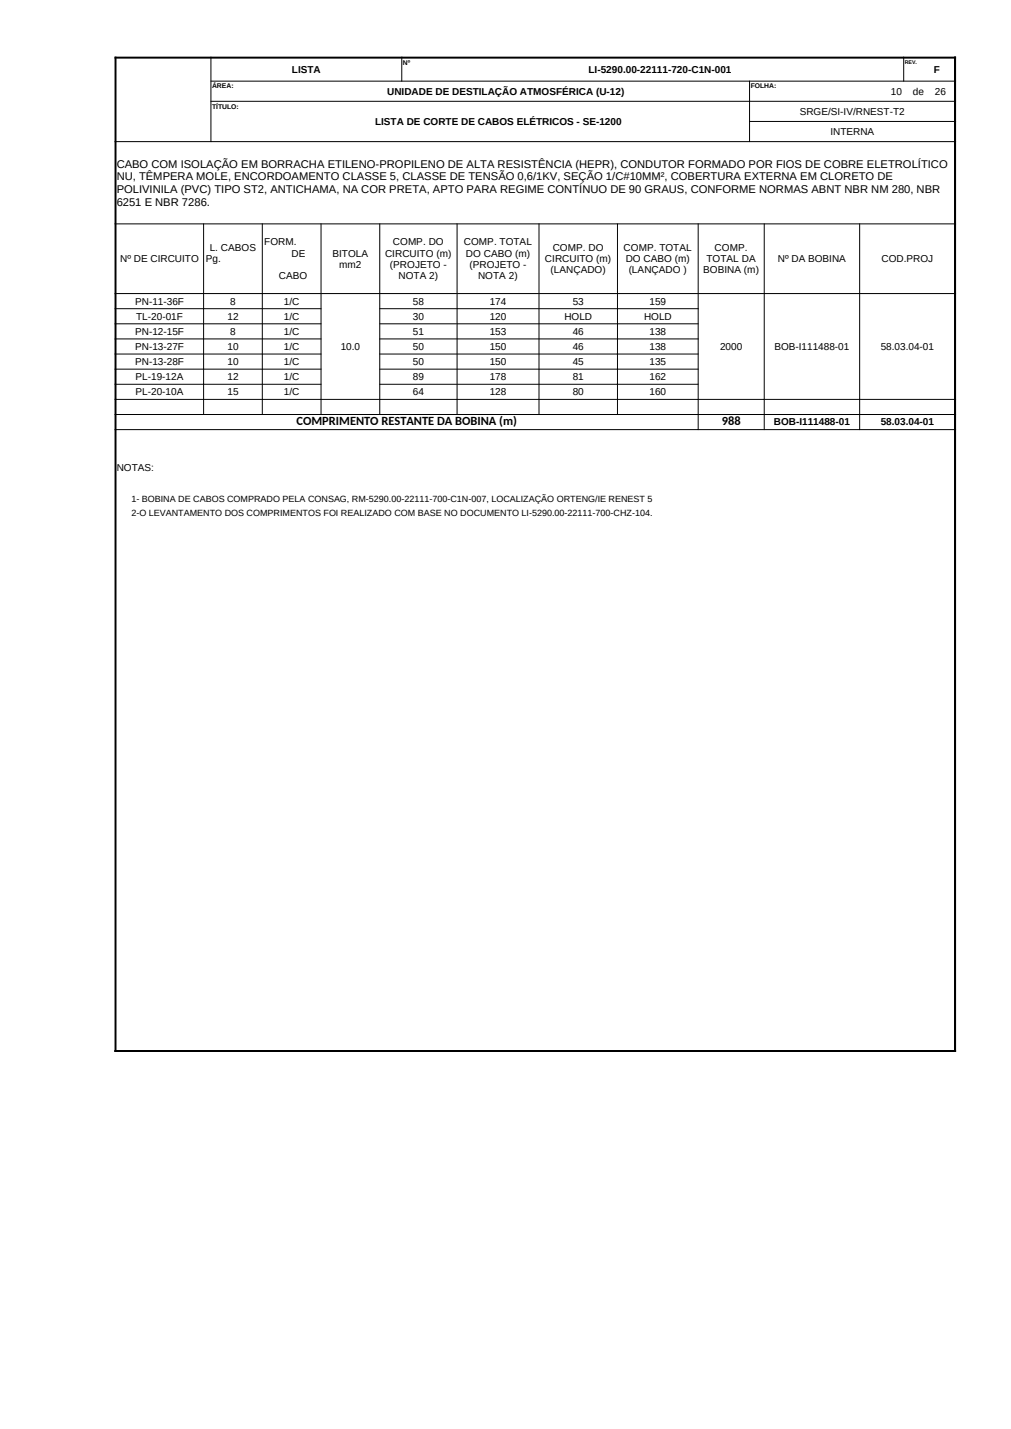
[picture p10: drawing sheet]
<svg xmlns="http://www.w3.org/2000/svg" width="210mm" height="297mm" viewBox="0 0 210 297" stroke-linecap="round" stroke-linejoin="round" font-family="sans-serif">
<defs><g id="words">
<g font-size="2.6">
<text x="61.6" y="88.4">COMPRIMENTO RESTANTE DA BOBINA (m)</text>
<text x="150" y="88.4">988</text>
</g>
<g font-size="2.3">
<text x="24.2" y="34.9">CABO COM ISOLAÇÃO EM BORRACHA ETILENO-PROPILENO DE ALTA RESISTÊNCIA (HEPR), CONDUTOR FORMADO POR FIOS DE COBRE ELETROLÍTICO</text>
<text x="24.2" y="37.5">NU, TÊMPERA MOLE, ENCORDOAMENTO CLASSE 5, CLASSE DE TENSÃO 0,6/1KV, SEÇÃO 1/C#10MM², COBERTURA EXTERNA EM CLORETO DE</text>
<text x="24.2" y="40.1">POLIVINILA (PVC) TIPO ST2, ANTICHAMA, NA COR PRETA, APTO PARA REGIME CONTÍNUO DE 90 GRAUS, CONFORME NORMAS ABNT NBR NM 280, NBR</text>
<text x="24.2" y="42.7">6251 E NBR 7286.</text>
</g>
<g font-size="2.1">
<text x="60.6" y="15.1">LISTA</text>
<text x="122.3" y="15.1">LI-5290.00-22111-720-C1N-001</text>
<text x="193.9" y="15.1">F</text>
<text x="80.4" y="19.7">UNIDADE DE DESTILAÇÃO ATMOSFÉRICA (U-12)</text>
<text x="166.1" y="23.9">SRGE/SI-IV/RNEST-T2</text>
<text x="185.1" y="19.7">10</text>
<text x="189.6" y="19.7">de</text>
<text x="194.2" y="19.7">26</text>
<text x="77.9" y="26">LISTA DE CORTE DE CABOS ELÉTRICOS - SE-1200</text>
<text x="172.5" y="28.1">INTERNA</text>
<text x="43.6" y="52.2">L. CABOS</text>
<text x="54.9" y="51">FORM.</text>
<text x="60.6" y="53.3">DE</text>
<text x="69.1" y="53.3">BITOLA</text>
<text x="80" y="53.3">CIRCUITO (m)</text>
<text x="81.6" y="51">COMP. DO</text>
<text x="96.4" y="51">COMP. TOTAL</text>
<text x="96.8" y="53.3">DO CABO (m)</text>
<text x="114.8" y="52.2">COMP. DO</text>
<text x="129.5" y="52.2">COMP. TOTAL</text>
<text x="148.5" y="52.2">COMP.</text>
<text x="25" y="54.5">Nº DE CIRCUITO</text>
<text x="42.7" y="54.5">Pg.</text>
<text x="57.9" y="58">CABO</text>
<text x="70.5" y="55.7">mm2</text>
<text x="81" y="55.7">(PROJETO -</text>
<text x="82.8" y="58">NOTA 2)</text>
<text x="97.5" y="55.7">(PROJETO -</text>
<text x="99.3" y="58">NOTA 2)</text>
<text x="113.2" y="54.5">CIRCUITO (m)</text>
<text x="114.4" y="56.8">(LANÇADO)</text>
<text x="130" y="54.5">DO CABO (m)</text>
<text x="130.6" y="56.8">(LANÇADO )</text>
<text x="146.1" y="56.8">BOBINA (m)</text>
<text x="146.8" y="54.5">TOTAL DA</text>
<text x="161.6" y="54.5">Nº DA BOBINA</text>
<text x="183.1" y="54.5">COD.PROJ</text>
<text x="28.1" y="63.3">PN-11-36F</text>
<text x="47.8" y="63.3">8</text>
<text x="59" y="63.3">1/C</text>
<text x="85.8" y="63.3">58</text>
<text x="101.7" y="63.3">174</text>
<text x="119" y="63.3">53</text>
<text x="134.9" y="63.3">159</text>
<text x="28.1" y="69.6">PN-12-15F</text>
<text x="28.3" y="66.4">TL-20-01F</text>
<text x="47.2" y="66.4">12</text>
<text x="47.8" y="69.6">8</text>
<text x="59" y="66.4">1/C</text>
<text x="59" y="69.6">1/C</text>
<text x="85.8" y="66.4">30</text>
<text x="85.8" y="69.6">51</text>
<text x="101.7" y="66.4">120</text>
<text x="101.7" y="69.6">153</text>
<text x="117.2" y="66.4">HOLD</text>
<text x="119" y="69.6">46</text>
<text x="133.8" y="66.4">HOLD</text>
<text x="134.9" y="69.6">138</text>
<text x="28.1" y="72.7">PN-13-27F</text>
<text x="28.1" y="75.9">PN-13-28F</text>
<text x="47.2" y="72.7">10</text>
<text x="47.2" y="75.9">10</text>
<text x="59" y="72.7">1/C</text>
<text x="59" y="75.9">1/C</text>
<text x="70.8" y="72.7">10.0</text>
<text x="85.8" y="72.7">50</text>
<text x="85.8" y="75.9">50</text>
<text x="101.7" y="72.7">150</text>
<text x="101.7" y="75.9">150</text>
<text x="119" y="72.7">46</text>
<text x="119" y="75.9">45</text>
<text x="134.9" y="72.7">138</text>
<text x="134.9" y="75.9">135</text>
<text x="149.6" y="72.7">2000</text>
<text x="160.9" y="72.7">BOB-I111488-01</text>
<text x="182.9" y="72.7">58.03.04-01</text>
<text x="28.2" y="79">PL-19-12A</text>
<text x="28.2" y="82.2">PL-20-10A</text>
<text x="47.2" y="79">12</text>
<text x="47.2" y="82.2">15</text>
<text x="59" y="79">1/C</text>
<text x="59" y="82.2">1/C</text>
<text x="85.8" y="79">89</text>
<text x="85.8" y="82.2">64</text>
<text x="101.7" y="79">178</text>
<text x="101.7" y="82.2">128</text>
<text x="119" y="79">81</text>
<text x="119" y="82.2">80</text>
<text x="134.9" y="79">162</text>
<text x="134.9" y="82.2">160</text>
<text x="160.7" y="88.4">BOB-I111488-01</text>
<text x="182.9" y="88.4">58.03.04-01</text>
<text x="24.2" y="97.9">NOTAS:</text>
</g>
<g font-size="1.9">
<text x="27.3" y="104.4">1- BOBINA DE CABOS COMPRADO PELA CONSAG, RM-5290.00-22111-700-C1N-007, LOCALIZAÇÃO ORTENG/IE RENEST 5</text>
<text x="27.3" y="107.2">2-O LEVANTAMENTO DOS COMPRIMENTOS FOI REALIZADO COM BASE NO DOCUMENTO LI-5290.00-22111-700-CHZ-104.</text>
</g>
<g font-size="1.4">
<text x="83.7" y="13.5">Nº</text>
<text x="44.1" y="18.4">ÁREA:</text>
<text x="44.1" y="22.6">TÍTULO:</text>
<text x="155.9" y="18.4">FOLHA:</text>
</g>
<text font-size="1.1" x="188" y="13.2">REV.</text>
</g></defs>
<path d="M23.8 12h174.8M24 11.8v206.8M198.4 11.8v206.8M23.8 218.4h174.8" fill="none" stroke="#000" stroke-width=".41"/>
<g fill="none" stroke="#000" stroke-width=".21">
<path d="M43.7 16.9h154.9M43.8 11.8v17.7M83.5 11.8v5.1M155.7 16.8v12.7M187.7 11.8v5.1M23.8 29.4h174.8M43.7 21.1h154.9M155.6 25.2h43M23.8 46.5h174.8M42.3 46.4v39.8M54.5 46.4v39.8M66.7 46.4v39.8"/>
<path d="M78.9 46.4v39.8M94.9 46.4v39.8M112 46.4v39.8M128.3 46.4v39.8M145 46.4v43M158.7 46.4v43M178.6 46.4v43M23.8 61h174.8M23.8 64.2h43M23.8 67.3h43M23.8 70.4h43M23.8 73.6h43"/>
<path d="M23.8 76.7h43M23.8 79.9h43M78.8 64.2h66.3M78.8 67.3h66.3M78.8 70.4h66.3M78.8 73.6h66.3M78.8 76.7h66.3M78.8 79.9h66.3M23.8 83h174.8M23.8 86.2h174.8M23.8 89.3h174.8"/>
</g>
<use href="#words"/>
</svg>
